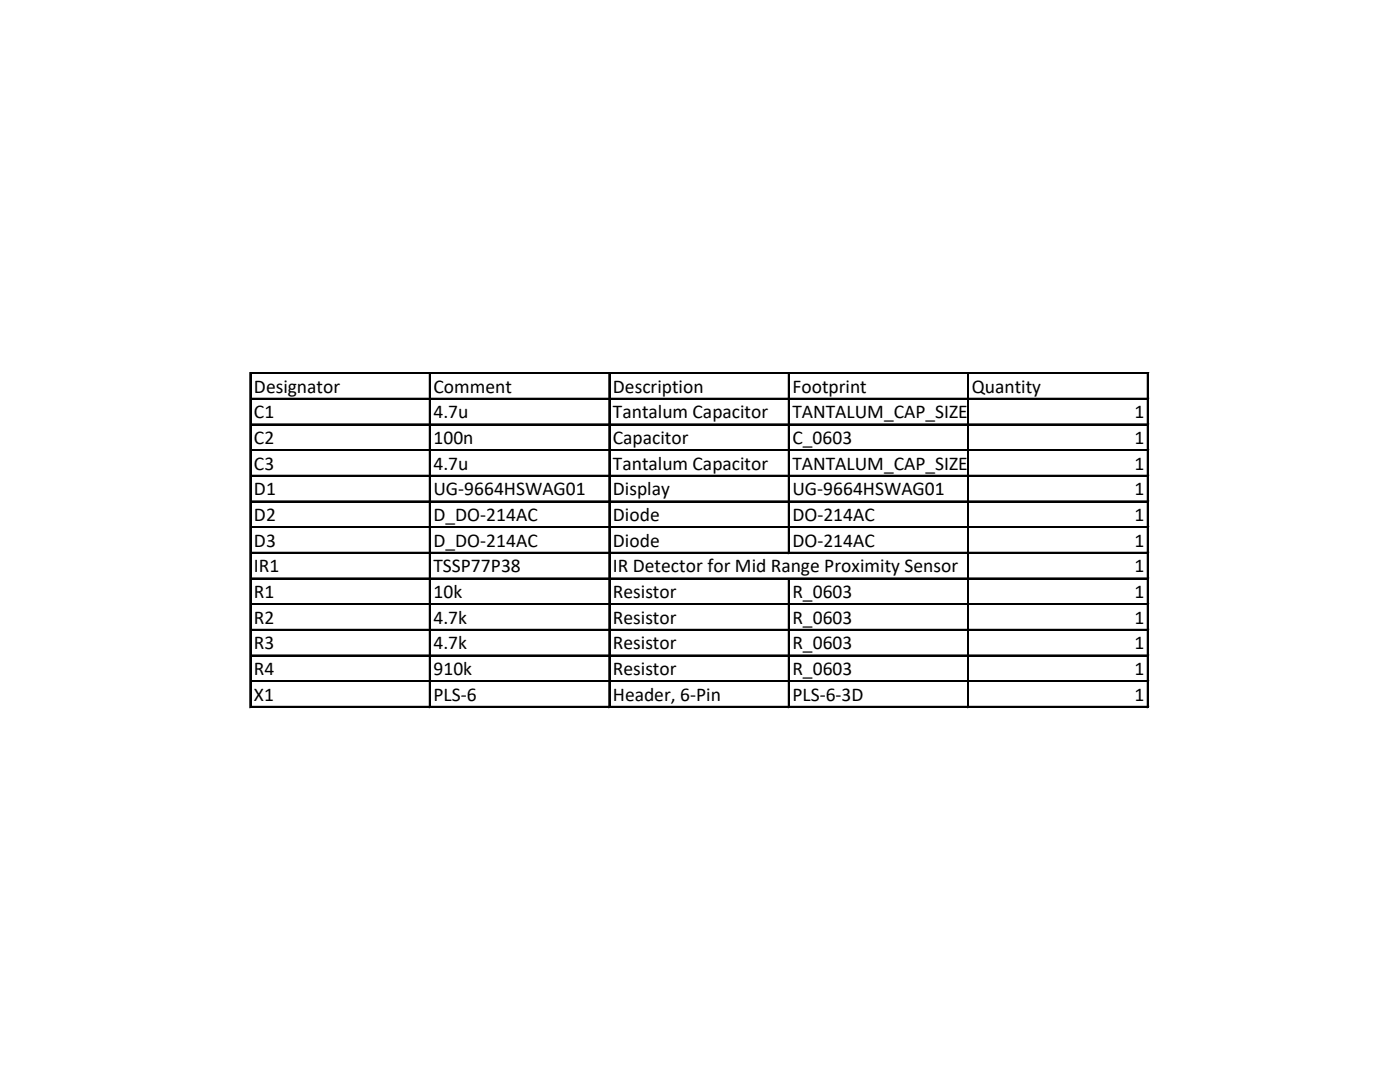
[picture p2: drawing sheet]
<svg xmlns="http://www.w3.org/2000/svg" width="279mm" height="216mm" viewBox="0 0 279 216" stroke-linecap="round" stroke-linejoin="round" font-family="sans-serif">
<defs><g id="words">
<g font-size="3.9">
<text x="50.7" y="78.3">Designator</text>
<text x="50.7" y="83.5">C1</text>
<text x="86.5" y="78.3">Comment</text>
<text x="86.5" y="83.5">4.7u</text>
<text x="122.3" y="78.3">Description</text>
<text x="122.3" y="83.5">Tantalum Capacitor</text>
<text x="158.1" y="78.3">Footprint</text>
<text x="158.1" y="83.5">TANTALUM_CAP_SIZE_A</text>
<text x="194" y="78.3">Quantity</text>
<text x="226.4" y="83.5">1</text>
<text x="50.7" y="88.6">C2</text>
<text x="86.5" y="88.6">100n</text>
<text x="122.3" y="88.6">Capacitor</text>
<text x="158.1" y="88.6">C_0603</text>
<text x="226.4" y="88.6">1</text>
<text x="50.7" y="93.7">C3</text>
<text x="86.5" y="93.7">4.7u</text>
<text x="122.3" y="93.7">Tantalum Capacitor</text>
<text x="158.1" y="93.7">TANTALUM_CAP_SIZE_A</text>
<text x="226.4" y="93.7">1</text>
<text x="50.7" y="98.8">D1</text>
<text x="86.5" y="98.8">UG-9664HSWAG01</text>
<text x="122.3" y="98.8">Display</text>
<text x="158.1" y="98.8">UG-9664HSWAG01</text>
<text x="226.4" y="98.8">1</text>
<text x="50.7" y="103.9">D2</text>
<text x="86.5" y="103.9">D_DO-214AC</text>
<text x="122.3" y="103.9">Diode</text>
<text x="158.1" y="103.9">DO-214AC</text>
<text x="226.4" y="103.9">1</text>
<text x="50.7" y="109.1">D3</text>
<text x="86.5" y="109.1">D_DO-214AC</text>
<text x="122.3" y="109.1">Diode</text>
<text x="158.1" y="109.1">DO-214AC</text>
<text x="226.4" y="109.1">1</text>
<text x="50.7" y="114.2">IR1</text>
<text x="50.7" y="119.3">R1</text>
<text x="86.5" y="114.2">TSSP77P38</text>
<text x="86.5" y="119.3">10k</text>
<text x="122.3" y="114.2">IR Detector for Mid Range Proximity Sensor</text>
<text x="122.3" y="119.3">Resistor</text>
<text x="158.1" y="119.3">R_0603</text>
<text x="226.4" y="114.2">1</text>
<text x="226.4" y="119.3">1</text>
<text x="50.7" y="124.4">R2</text>
<text x="86.5" y="124.4">4.7k</text>
<text x="122.3" y="124.4">Resistor</text>
<text x="158.1" y="124.4">R_0603</text>
<text x="226.4" y="124.4">1</text>
<text x="50.7" y="129.6">R3</text>
<text x="86.5" y="129.6">4.7k</text>
<text x="122.3" y="129.6">Resistor</text>
<text x="158.1" y="129.6">R_0603</text>
<text x="226.4" y="129.6">1</text>
<text x="50.7" y="134.7">R4</text>
<text x="86.5" y="134.7">910k</text>
<text x="122.3" y="134.7">Resistor</text>
<text x="158.1" y="134.7">R_0603</text>
<text x="226.4" y="134.7">1</text>
<text x="50.7" y="139.8">X1</text>
<text x="86.5" y="139.8">PLS-6</text>
<text x="122.3" y="139.8">Header, 6-Pin</text>
<text x="158.1" y="139.8">PLS-6-3D</text>
<text x="226.4" y="139.8">1</text>
</g>
</g></defs>
<g fill="none" stroke="#000" stroke-width=".2">
<path d="M49.9 74.3v66.9M50.2 74.3h179M50.2 79.5h179M85.7 74.7v66.5M121.5 74.7v66.5M157.3 74.7v35.8M193.1 74.7v66.5M229 74.7v66.5M50.2 84.6h179M50.2 89.7h179M50.2 94.8h179M50.2 99.9h179"/>
<path d="M50.2 105.1h179M50.2 110.2h179M50.2 115.3h179M157.3 115.7v25.5M50.2 120.4h179M50.2 125.6h179M50.2 130.7h179M50.2 135.8h179M50.2 140.9h179"/>
</g>
<g fill="none" stroke="#000" stroke-width=".34">
<path d="M50 74.3v66.9M50.2 74.5h179.1M50.2 79.6h179.1M85.8 74.7v66.5M121.6 74.7v66.5M157.5 74.7v35.8M193.3 74.7v66.5M229.1 74.7v66.5M50.2 84.7h179.1M50.2 89.8h179.1M50.2 95h179.1M50.2 100.1h179.1"/>
<path d="M50.2 105.2h179.1M50.2 110.3h179.1M50.2 115.5h179.1M157.5 115.6v25.6M50.2 120.6h179.1M50.2 125.7h179.1M50.2 130.8h179.1M50.2 136h179.1M50.2 141.1h179.1"/>
</g>
<use href="#words"/>
</svg>
